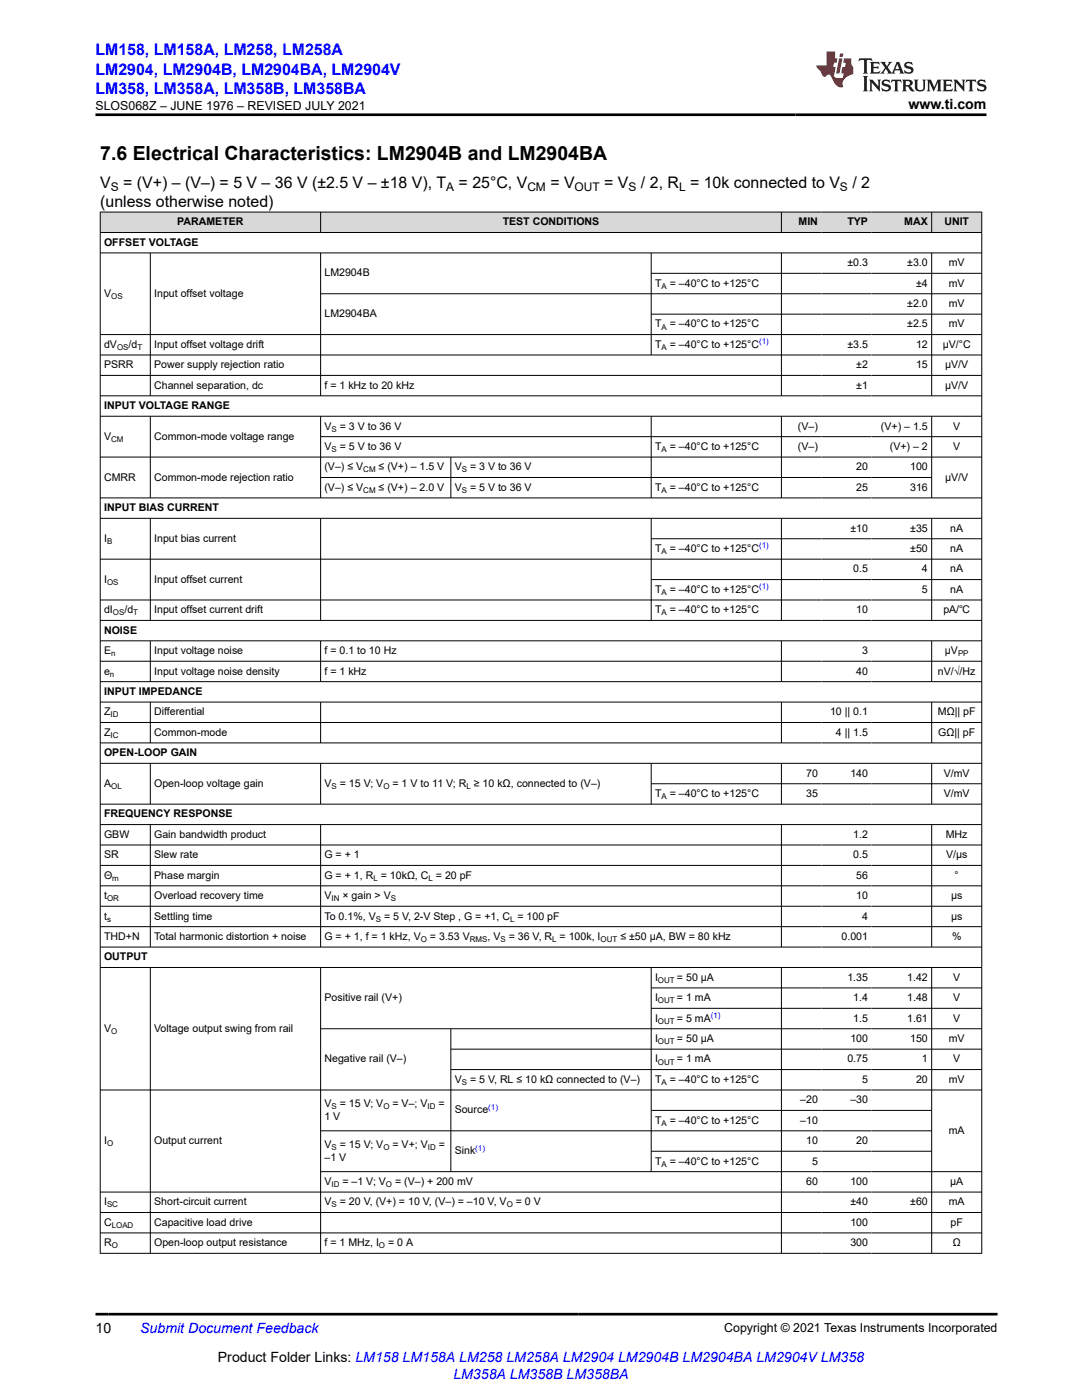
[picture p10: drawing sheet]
<svg xmlns="http://www.w3.org/2000/svg" width="216mm" height="279mm" viewBox="0 0 216 279" stroke-linecap="round" stroke-linejoin="round" font-family="sans-serif">
<defs><g id="words">
<text font-size="3.9" x="20" y="32">7.6 Electrical Characteristics: LM2904B and LM2904BA</text>
<g font-size="3.2" fill="#00f">
<text x="19" y="11.1">LM158, LM158A, LM258, LM258A</text>
<text x="19" y="14.9">LM2904, LM2904B, LM2904BA, LM2904V</text>
<text x="19" y="18.7">LM358, LM358A, LM358B, LM358BA</text>
</g>
<g font-size="3.2">
<text x="20" y="41.3">(unless otherwise noted)</text>
<text x="20" y="37.5">V</text>
<text x="24.6" y="37.5">= (V+) – (V–) = 5 V – 36 V (±2.5 V – ±18 V), T</text>
<text x="91.5" y="37.5">= 25°C, V</text>
<text x="109.8" y="37.5">= V</text>
<text x="120.6" y="37.5">= V</text>
<text x="127.9" y="37.5">/ 2, R = 10k connected to V</text>
<text x="170.1" y="37.5">/ 2</text>
</g>
<g font-size="2.8">
<text x="181.3" y="21.8">www.ti.com</text>
<text x="19" y="266.1">10</text>
<text x="43.5" y="271.7">Product Folder Links: LM158 LM158A LM258 LM258A LM2904 LM2904B LM2904BA LM2904V LM358</text>
</g>
<g font-size="2.8" fill="#00f">
<text x="28" y="266.1">Submit Document Feedback</text>
<text x="90.5" y="275.1">LM358A LM358B LM358BA</text>
</g>
<g font-size="2.5">
<text x="19.1" y="21.9">SLOS068Z – JUNE 1976 – REVISED JULY 2021</text>
<text x="144.5" y="265.8">Copyright © 2021 Texas Instruments Incorporated</text>
</g>
<g font-size="2.4">
<text x="22.1" y="38.1">S</text>
<text x="89" y="38.1">A</text>
<text x="105.2" y="38.1">CM</text>
<text x="114.7" y="38.1">OUT</text>
<text x="125.4" y="38.1">S</text>
<text x="135.5" y="38.1">L</text>
<text x="167.6" y="38.1">S</text>
</g>
<g font-size="2.1">
<text x="35.4" y="45">PARAMETER</text>
<text x="100.3" y="45">TEST CONDITIONS</text>
<text x="159.3" y="45">MIN</text>
<text x="169.1" y="45">TYP</text>
<text x="180.4" y="45">MAX</text>
<text x="188.4" y="45">UNIT</text>
<text x="20.8" y="49">OFFSET VOLTAGE</text>
<text x="169.1" y="53.1">±0.3</text>
<text x="181" y="53.1">±3.0</text>
<text x="189.3" y="53.1">mV</text>
<text x="20.8" y="59.2">V</text>
<text x="30.8" y="59.2">Input offset voltage</text>
<text x="64.7" y="55.2">LM2904B</text>
<text x="130.7" y="57.2">T</text>
<text x="133.6" y="57.2">= –40°C to +125°C</text>
<text x="182.8" y="57.2">±4</text>
<text x="189.3" y="57.2">mV</text>
<text x="64.7" y="63.3">LM2904BA</text>
<text x="130.7" y="65.3">T</text>
<text x="133.6" y="65.3">= –40°C to +125°C</text>
<text x="181" y="61.3">±2.0</text>
<text x="181" y="65.3">±2.5</text>
<text x="189.3" y="61.3">mV</text>
<text x="189.3" y="65.3">mV</text>
<text x="20.8" y="69.4">dV</text>
<text x="25.7" y="69.4">/d</text>
<text x="30.8" y="69.4">Input offset voltage drift</text>
<text x="130.7" y="69.4">T</text>
<text x="133.6" y="69.4">= –40°C to +125°C</text>
<text x="169.1" y="69.4">±3.5</text>
<text x="182.8" y="69.4">12</text>
<text x="188.1" y="69.4">µV/°C</text>
<text x="20.8" y="73.5">PSRR</text>
<text x="30.8" y="73.5">Power supply rejection ratio</text>
<text x="30.8" y="77.6">Channel separation, dc</text>
<text x="64.7" y="77.6">f = 1 kHz to 20 kHz</text>
<text x="170.9" y="73.5">±2</text>
<text x="170.9" y="77.6">±1</text>
<text x="182.8" y="73.5">15</text>
<text x="188.6" y="73.5">µV/V</text>
<text x="188.6" y="77.6">µV/V</text>
<text x="20.8" y="81.6">INPUT VOLTAGE RANGE</text>
<text x="20.8" y="87.8">V</text>
<text x="30.8" y="87.8">Common-mode voltage range</text>
<text x="64.7" y="85.7">V</text>
<text x="64.7" y="89.8">V</text>
<text x="67.8" y="85.7">= 3 V to 36 V</text>
<text x="67.8" y="89.8">= 5 V to 36 V</text>
<text x="130.7" y="89.8">T</text>
<text x="133.6" y="89.8">= –40°C to +125°C</text>
<text x="159.2" y="85.7">(V–)</text>
<text x="159.2" y="89.8">(V–)</text>
<text x="175.8" y="85.7">(V+) – 1.5</text>
<text x="177.6" y="89.8">(V+) – 2</text>
<text x="190.2" y="85.7">V</text>
<text x="190.2" y="89.8">V</text>
<text x="20.8" y="95.9">CMRR</text>
<text x="30.8" y="95.9">Common-mode rejection ratio</text>
<text x="64.7" y="93.9">(V–) ≤ V</text>
<text x="75.5" y="93.9">≤ (V+) – 1.5 V</text>
<text x="90.7" y="93.9">V</text>
<text x="93.8" y="93.9">= 3 V to 36 V</text>
<text x="170.9" y="93.9">20</text>
<text x="181.6" y="93.9">100</text>
<text x="188.6" y="95.9">µV/V</text>
<text x="64.7" y="97.9">(V–) ≤ V</text>
<text x="75.5" y="97.9">≤ (V+) – 2.0 V</text>
<text x="90.7" y="97.9">V</text>
<text x="93.8" y="97.9">= 5 V to 36 V</text>
<text x="130.7" y="97.9">T</text>
<text x="133.6" y="97.9">= –40°C to +125°C</text>
<text x="170.9" y="97.9">25</text>
<text x="181.6" y="97.9">316</text>
<text x="20.8" y="102">INPUT BIAS CURRENT</text>
<text x="169.7" y="106.1">±10</text>
<text x="181.6" y="106.1">±35</text>
<text x="189.6" y="106.1">nA</text>
<text x="20.8" y="108.1">I</text>
<text x="30.8" y="108.1">Input bias current</text>
<text x="130.7" y="110.2">T</text>
<text x="133.6" y="110.2">= –40°C to +125°C</text>
<text x="181.6" y="110.2">±50</text>
<text x="189.6" y="110.2">nA</text>
<text x="20.8" y="116.3">I</text>
<text x="30.8" y="116.3">Input offset current</text>
<text x="130.7" y="118.3">T</text>
<text x="133.6" y="118.3">= –40°C to +125°C</text>
<text x="170.3" y="114.2">0.5</text>
<text x="184" y="114.2">4</text>
<text x="184" y="118.3">5</text>
<text x="189.6" y="114.2">nA</text>
<text x="189.6" y="118.3">nA</text>
<text x="20.8" y="122.4">dI</text>
<text x="24.8" y="122.4">/d</text>
<text x="30.8" y="122.4">Input offset current drift</text>
<text x="130.7" y="122.4">T</text>
<text x="133.6" y="122.4">= –40°C to +125°C</text>
<text x="170.9" y="122.4">10</text>
<text x="188.2" y="122.4">pA/℃</text>
<text x="20.8" y="126.5">NOISE</text>
<text x="20.8" y="130.5">E</text>
<text x="30.8" y="130.5">Input voltage noise</text>
<text x="64.7" y="130.5">f = 0.1 to 10 Hz</text>
<text x="172" y="130.5">3</text>
<text x="188.5" y="130.5">µV</text>
<text x="20.8" y="134.6">e</text>
<text x="30.8" y="134.6">Input voltage noise density</text>
<text x="64.7" y="134.6">f = 1 kHz</text>
<text x="170.9" y="134.6">40</text>
<text x="187.1" y="134.6">nV/√/Hz</text>
<text x="20.8" y="138.7">INPUT IMPEDANCE</text>
<text x="20.8" y="142.8">Z</text>
<text x="30.8" y="142.8">Differential</text>
<text x="165.6" y="142.8">10 || 0.1</text>
<text x="187.2" y="142.8">MΩ|| pF</text>
<text x="20.8" y="146.8">Z</text>
<text x="30.8" y="146.8">Common-mode</text>
<text x="166.8" y="146.8">4 || 1.5</text>
<text x="187.2" y="146.8">GΩ|| pF</text>
<text x="20.8" y="150.9">OPEN-LOOP GAIN</text>
<text x="160.9" y="155">70</text>
<text x="169.7" y="155">140</text>
<text x="188.3" y="155">V/mV</text>
<text x="20.8" y="157">A</text>
<text x="30.8" y="157">Open-loop voltage gain</text>
<text x="64.7" y="157">V</text>
<text x="67.8" y="157">= 15 V; V</text>
<text x="78.3" y="157">= 1 V to 11 V; R ≥ 10 kΩ, connected to (V–)</text>
<text x="130.7" y="159.1">T</text>
<text x="133.6" y="159.1">= –40°C to +125°C</text>
<text x="160.9" y="159.1">35</text>
<text x="188.3" y="159.1">V/mV</text>
<text x="20.8" y="163.1">FREQUENCY RESPONSE</text>
<text x="20.8" y="167.2">GBW</text>
<text x="30.8" y="167.2">Gain bandwidth product</text>
<text x="170.3" y="167.2">1.2</text>
<text x="188.7" y="167.2">MHz</text>
<text x="20.8" y="171.3">SR</text>
<text x="30.8" y="171.3">Slew rate</text>
<text x="64.7" y="171.3">G = + 1</text>
<text x="170.3" y="171.3">0.5</text>
<text x="188.8" y="171.3">V/µs</text>
<text x="20.8" y="175.4">Θ</text>
<text x="20.8" y="179.4">t</text>
<text x="30.8" y="175.4">Phase margin</text>
<text x="30.8" y="179.4">Overload recovery time</text>
<text x="64.7" y="175.4">G = + 1, R = 10kΩ, C = 20 pF</text>
<text x="64.7" y="179.4">V</text>
<text x="68.3" y="179.4">× gain &gt; V</text>
<text x="170.9" y="175.4">56</text>
<text x="170.9" y="179.4">10</text>
<text x="189.8" y="179.4">µs</text>
<text x="190.5" y="175.4">°</text>
<text x="20.8" y="183.5">t</text>
<text x="30.8" y="183.5">Settling time</text>
<text x="64.7" y="183.5">To 0.1%, V</text>
<text x="76.6" y="183.5">= 5 V, 2-V Step , G = +1, C = 100 pF</text>
<text x="172" y="183.5">4</text>
<text x="189.8" y="183.5">µs</text>
<text x="20.8" y="187.6">THD+N</text>
<text x="20.8" y="191.7">OUTPUT</text>
<text x="30.8" y="187.6">Total harmonic distortion + noise</text>
<text x="64.7" y="187.6">G = + 1, f = 1 kHz, V</text>
<text x="85.8" y="187.6">= 3.53 V</text>
<text x="97.3" y="187.6">, V</text>
<text x="101.5" y="187.6">= 36 V, R = 100k, I</text>
<text x="123.8" y="187.6">≤ ±50 µA, BW = 80 kHz</text>
<text x="167.9" y="187.6">0.001</text>
<text x="190" y="187.6">%</text>
<text x="130.7" y="195.7">I</text>
<text x="135.1" y="195.7">= 50 µA</text>
<text x="169.1" y="195.7">1.35</text>
<text x="181" y="195.7">1.42</text>
<text x="190.2" y="195.7">V</text>
<text x="64.7" y="199.8">Positive rail (V+)</text>
<text x="130.7" y="199.8">I</text>
<text x="130.7" y="203.9">I</text>
<text x="135.1" y="199.8">= 1 mA</text>
<text x="135.1" y="203.9">= 5 mA</text>
<text x="170.3" y="199.8">1.4</text>
<text x="170.3" y="203.9">1.5</text>
<text x="181" y="199.8">1.48</text>
<text x="181" y="203.9">1.61</text>
<text x="190.2" y="199.8">V</text>
<text x="190.2" y="203.9">V</text>
<text x="20.8" y="205.9">V</text>
<text x="30.8" y="205.9">Voltage output swing from rail</text>
<text x="130.7" y="208">I</text>
<text x="135.1" y="208">= 50 µA</text>
<text x="169.7" y="208">100</text>
<text x="181.6" y="208">150</text>
<text x="189.3" y="208">mV</text>
<text x="64.7" y="212">Negative rail (V–)</text>
<text x="130.7" y="212">I</text>
<text x="135.1" y="212">= 1 mA</text>
<text x="169.1" y="212">0.75</text>
<text x="184" y="212">1</text>
<text x="190.2" y="212">V</text>
<text x="64.7" y="220.9">V</text>
<text x="67.8" y="220.9">= 15 V; V</text>
<text x="78.3" y="220.9">= V–; V</text>
<text x="87.5" y="220.9">=</text>
<text x="90.7" y="216.1">V</text>
<text x="93.8" y="216.1">= 5 V, RL ≤ 10 kΩ connected to (V–)</text>
<text x="130.7" y="216.1">T</text>
<text x="133.6" y="216.1">= –40°C to +125°C</text>
<text x="159.7" y="220.2">–20</text>
<text x="169.7" y="220.2">–30</text>
<text x="172" y="216.1">5</text>
<text x="182.8" y="216.1">20</text>
<text x="189.3" y="216.1">mV</text>
<text x="64.7" y="223.5">1 V</text>
<text x="90.7" y="222.2">Source</text>
<text x="130.7" y="224.3">T</text>
<text x="133.6" y="224.3">= –40°C to +125°C</text>
<text x="159.7" y="224.3">–10</text>
<text x="189.3" y="226.3">mA</text>
<text x="20.8" y="228.3">I</text>
<text x="30.8" y="228.3">Output current</text>
<text x="64.7" y="229.1">V</text>
<text x="64.7" y="231.6">–1 V</text>
<text x="67.8" y="229.1">= 15 V; V</text>
<text x="78.3" y="229.1">= V+; V</text>
<text x="87.5" y="229.1">=</text>
<text x="90.7" y="230.4">Sink</text>
<text x="130.7" y="232.4">T</text>
<text x="133.6" y="232.4">= –40°C to +125°C</text>
<text x="160.9" y="228.3">10</text>
<text x="162" y="232.4">5</text>
<text x="170.9" y="228.3">20</text>
<text x="64.7" y="236.5">V</text>
<text x="68.3" y="236.5">= –1 V; V</text>
<text x="78.8" y="236.5">= (V–) + 200 mV</text>
<text x="160.9" y="236.5">60</text>
<text x="169.7" y="236.5">100</text>
<text x="189.6" y="236.5">μA</text>
<text x="20.8" y="240.6">I</text>
<text x="20.8" y="244.6">C</text>
<text x="30.8" y="240.6">Short-circuit current</text>
<text x="30.8" y="244.6">Capacitive load drive</text>
<text x="64.7" y="240.6">V</text>
<text x="67.8" y="240.6">= 20 V, (V+) = 10 V, (V–) = –10 V, V</text>
<text x="102.9" y="240.6">= 0 V</text>
<text x="169.7" y="244.6">100</text>
<text x="169.7" y="240.6">±40</text>
<text x="181.6" y="240.6">±60</text>
<text x="189.3" y="240.6">mA</text>
<text x="189.7" y="244.6">pF</text>
<text x="20.8" y="248.7">R</text>
<text x="30.8" y="248.7">Open-loop output resistance</text>
<text x="64.7" y="248.7">f = 1 MHz, I</text>
<text x="77.4" y="248.7">= 0 A</text>
<text x="169.7" y="248.7">300</text>
<text x="190.1" y="248.7">Ω</text>
</g>
<g font-size="1.6">
<text x="22.2" y="59.7">OS</text>
<text x="132" y="57.6">A</text>
<text x="132" y="65.8">A</text>
<text x="23.4" y="69.8">OS</text>
<text x="27.4" y="69.8">T</text>
<text x="132" y="69.8">A</text>
<text x="22.2" y="88.2">CM</text>
<text x="66.2" y="86.1">S</text>
<text x="66.2" y="90.2">S</text>
<text x="72.5" y="94.3">CM</text>
<text x="92.1" y="94.3">S</text>
<text x="132" y="90.2">A</text>
<text x="72.5" y="98.4">CM</text>
<text x="92.1" y="98.4">S</text>
<text x="132" y="98.4">A</text>
<text x="21.4" y="108.6">B</text>
<text x="132" y="110.6">A</text>
<text x="21.4" y="116.7">OS</text>
<text x="132" y="118.7">A</text>
<text x="22.5" y="122.8">OS</text>
<text x="26.6" y="122.8">T</text>
<text x="132" y="122.8">A</text>
<text x="22.2" y="131">n</text>
<text x="191.2" y="131">PP</text>
<text x="21.9" y="135">n</text>
<text x="22.1" y="143.2">ID</text>
<text x="22.1" y="147.3">IC</text>
<text x="22.2" y="157.4">OL</text>
<text x="66.2" y="157.4">S</text>
<text x="76.5" y="157.4">O</text>
<text x="93.1" y="157.4">L</text>
<text x="132" y="159.5">A</text>
<text x="21.4" y="179.9">OR</text>
<text x="22.4" y="175.8">m</text>
<text x="66.2" y="179.9">IN</text>
<text x="74.5" y="175.8">L</text>
<text x="78" y="179.9">S</text>
<text x="85.5" y="175.8">L</text>
<text x="21.4" y="183.9">s</text>
<text x="75" y="183.9">S</text>
<text x="101.8" y="183.9">L</text>
<text x="84" y="188">O</text>
<text x="93.7" y="188">RMS</text>
<text x="99.9" y="188">S</text>
<text x="110.2" y="188">L</text>
<text x="119.8" y="188">OUT</text>
<text x="131.3" y="196.2">OUT</text>
<text x="131.3" y="200.2">OUT</text>
<text x="22.2" y="206.3">O</text>
<text x="131.3" y="204.3">OUT</text>
<text x="131.3" y="208.4">OUT</text>
<text x="131.3" y="212.5">OUT</text>
<text x="66.2" y="221.4">S</text>
<text x="76.5" y="221.4">O</text>
<text x="85.3" y="221.4">ID</text>
<text x="92.1" y="216.5">S</text>
<text x="132" y="216.5">A</text>
<text x="132" y="224.7">A</text>
<text x="21.4" y="228.8">O</text>
<text x="66.2" y="229.5">S</text>
<text x="76.5" y="229.5">O</text>
<text x="85.4" y="229.5">ID</text>
<text x="132" y="232.8">A</text>
<text x="66.2" y="236.9">ID</text>
<text x="77" y="236.9">O</text>
<text x="21.4" y="241">SC</text>
<text x="22.3" y="245">LOAD</text>
<text x="66.2" y="241">S</text>
<text x="101.1" y="241">O</text>
<text x="22.3" y="249.1">O</text>
<text x="75.6" y="249.1">O</text>
</g>
<g font-size="1.6" fill="#00f">
<text x="151.5" y="68.7">(1)</text>
<text x="151.5" y="109.5">(1)</text>
<text x="151.5" y="117.6">(1)</text>
<text x="141.9" y="203.2">(1)</text>
<text x="97.4" y="221.5">(1)</text>
<text x="94.8" y="229.7">(1)</text>
</g>
</g></defs>
<g fill="#d8d8d8">
<path d="M20 42.3h175.9v4.1h-175.9z" fill-rule="evenodd"/>
<path d="M20.1 42.4h43.8v3.9h-43.8z" fill-rule="evenodd"/>
<path d="M64 42.4h91.9v3.9h-91.9z" fill-rule="evenodd"/>
<path d="M156 42.4h7.9v3.9h-7.9z" fill-rule="evenodd"/>
<path d="M163.9 42.4h10v3.9h-10z" fill-rule="evenodd"/>
<path d="M173.9 42.4h11.9v3.9h-11.9z" fill-rule="evenodd"/>
<path d="M186 42.4h9.8v3.9h-9.8z" fill-rule="evenodd"/>
</g>
<g fill="none" stroke="#000" stroke-width=".2">
<path d="M19.9 42.3h176.1M19.9 46.4h176.1M19.9 50.5h176.1M20 42.3v207.9M30 50.5v28.6M64 42.3v4.2M64 50.5v28.6M129.9 50.5v20.4M129.9 54.5h66.1M155.9 42.3v4.2M155.9 50.5v28.6M185.9 42.3v4.2"/>
<path d="M185.9 50.5v28.6M195.9 42.3v207.9M196 58.6h-132M19.9 70.8h176.1M19.9 74.9h176.1M19.9 79h176.1M129.9 62.7h66.1M196 66.8h-176.1M19.9 83.1h176.1M19.9 91.2h176.1M19.9 99.4h176.1M30 83.1v16.3"/>
<path d="M64 83.1v16.3M64 87.1h132M64 95.3h122M90 91.2v8.2M129.9 83.1v16.3M155.9 83.1v16.3M185.9 83.1v16.3M19.9 103.4h176.1M30 103.4v20.5M64 103.4v20.5M129.9 103.4v20.5M129.9 107.5h66.1"/>
<path d="M129.9 115.7h66.1M155.9 103.4v20.5M185.9 103.4v20.5M196 111.6h-176.1M196 119.7h-176.1M19.9 123.8h176.1M19.9 127.9h176.1M19.9 132h176.1M19.9 136h176.1M30 127.9v8.2M64 127.9v8.2M155.9 127.9v8.2"/>
<path d="M185.9 127.9v8.2M19.9 140.1h176.1M19.9 144.2h176.1M19.9 148.3h176.1M19.9 152.3h176.1M30 140.1v8.2M30 152.3v8.2M64 140.1v8.2M64 152.3v8.2M129.9 152.3v8.2M129.9 156.4h66.1M155.9 140.1v8.2"/>
<path d="M155.9 152.3v8.2M185.9 140.1v8.2M185.9 152.3v8.2M19.9 164.6h176.1M19.9 168.6h176.1M19.9 172.7h176.1M19.9 176.8h176.1M30 164.6v24.5M64 164.6v24.5M155.9 164.6v24.5M185.9 164.6v24.5M196 160.5h-176.1"/>
<path d="M19.9 180.9h176.1M19.9 184.9h176.1M19.9 189h176.1M19.9 193.1h176.1M30 193.1v57.1M64 193.1v57.1M129.9 193.1v40.8M129.9 197.2h66.1M155.9 193.1v57.1M185.9 193.1v57.1M90 205.3v28.6M90 209.4h106"/>
<path d="M90 213.5h106M129.9 201.2h66.1M196 217.5h-176.1M196 205.3h-132M19.9 237.9h176.1M64 233.8h132M129.9 221.6h56.1M129.9 229.8h56.1M186 225.7h-122M19.9 242h176.1M19.9 246.1h176.1M19.9 250.1h176.1"/>
</g>
<path d="M171.5 11.6l-.2 .6 .5-.2h.6v.1v2.2l-.2 .4h1l-.2-.4v-2.2v-.1h.5l.5 .2-.1-.6zM173.6 12.4l.2 .3v1.6l-.2 .4h1.9l.1-.6a1.08 1.08 0 0 1-1.3 .2v-.7h.6l.4 .2v-.7l-.4 .2h-.6v-.5l.2-.2a1 1 0 0 1 1 .3l-.1-.5zM175.7 12.4l.9 1.1-1 1.2h.9l-.2-.2 .5-.8 .4 .8-.2 .2h1.6l-.2-.2 .2-.5h.9l.1 .5-.1 .2h.9l-.2-.4-.8-1.9h-.5l-.9 2.1-.9-1.1 .9-1h-.8l.2 .2-.4 .6-.4-.6 .2-.2zM179 12.8l.4 1h-.7zM180.7 12.5a.65 .65 0 0 0-.2 .7 .65 .65 0 0 0 .6 .5l.6 .1 .1 .3a.79 .79 0 0 1-.7 .4 .79 .79 0 0 1-.7-.5l.1 .7 .2-.1a.93 .93 0 0 0 1.1 0 .93 .93 0 0 0 .4-.9 1.46 1.46 0 0 0-1.2-.6l-.1-.3a1.09 1.09 0 0 1 1.2 .2l-.2-.6-.1 .1-.5-.2zM172.2 15.2l.2 .4v2.2l-.2 .4h1l-.2-.4v-2.2l.2-.4zM173.4 15.9l.2 .4v1.5l-.2 .4h.8l-.3-.4 .1-1.3 1.6 1.8v-2l.2-.4h-.7l.1 .2 .1 1.1-1.2-1.3zM176.2 16a.65 .65 0 0 0-.2 .8 .65 .65 0 0 0 .6 .4l.6 .2 .1 .2a.79 .79 0 0 1-.7 .4 .79 .79 0 0 1-.7-.5l.1 .7 .2-.1a.93 .93 0 0 0 1.1 .1 .93 .93 0 0 0 .4-1 1.46 1.46 0 0 0-1.2-.5l-.1-.4a1.09 1.09 0 0 1 1.2 .2l-.1-.6-.2 .1-.5-.1zM177.9 15.9l-.1 .6a.63 .63 0 0 1 .8-.3v1.6l-.3 .4h1l-.2-.4v-1.6a.66 .66 0 0 1 .8 .3l-.1-.6zM180 15.9l.2 .4v1.5l-.2 .4h1l-.2-.2-.1-.7h.5l.1 .2a.79 .79 0 0 0 1.2 .6l-1-.9a.61 .61 0 0 0 .6-.6 .61 .61 0 0 0-.5-.7zM180.8 16.2h.1a.47 .47 0 0 1 .5 .1 .47 .47 0 0 1 .1 .5l-.1 .1-.7 .1zM182.3 15.9l.2 .2a2.27 2.27 0 0 0 .4 2 1.04 1.04 0 0 0 1.7-.7v-1.3l.2-.2h-.8l.2 .4v1.1a.6 .6 0 0 1-.6 .6 .6 .6 0 0 1-.6-.6v-1.1l.3-.4zM184.9 15.9l.2 .4v1.5l-.2 .4h.8l-.3-.4v-1.4l.9 1.9 .9-1.9v1.4l-.3 .4h1l-.2-.4v-1.5l.2-.4h-.8l-.7 1.5-.6-1.5zM188.1 15.9l.2 .4v1.5l-.2 .4h1.9l.1-.6a1.09 1.09 0 0 1-1.3 .2v-.7h.6l.4 .2v-.6l-.4 .2h-.6v-.6l.2-.1a1.01 1.01 0 0 1 1 .3l-.1-.6zM190.2 15.9l.3 .4v1.5l-.3 .4h.8l-.2-.4v-1.3l1.6 1.8v-2l.2-.4h-.7l.2 .2v1.1l-1.2-1.3zM192.8 15.9l-.1 .6a.63 .63 0 0 1 .8-.3v1.6l-.3 .4h1l-.2-.4v-1.6a.66 .66 0 0 1 .8 .3l-.1-.6zM195.2 16a.65 .65 0 0 0-.2 .8 .65 .65 0 0 0 .6 .4l.6 .2 .2 .2a.79 .79 0 0 1-.7 .4 .79 .79 0 0 1-.7-.5l.1 .7 .2-.1a.93 .93 0 0 0 1 .1 .93 .93 0 0 0 .5-1 1.46 1.46 0 0 0-1.3-.5v-.4a1.09 1.09 0 0 1 1.2 .2l-.2-.6-.2 .1-.5-.1z" fill="#231f20"/>
<path d="M164.9 10.3v2.7h-2l.1 .4 .8 1a.95 .95 0 0 0 1 .9 .59 .59 0 0 1 .5-.4 .59 .59 0 0 1 .5 .3l.4 .8a1.59 1.59 0 0 0 2.1 1.4 1.61 1.61 0 0 1 1-2.3l1-.3-.1-1.5a1.59 1.59 0 0 1-.3-1.7h-1.5l-.2 .9h.6l-.2 .9h-.5l-.2 .9v.3l.4 .1-.1 .9h-.7a.73 .73 0 0 1-1-.7l.3-1.5h-.5l.1-.9h.5l.2-.9h-.5v-1.3zM167.4 11.6l-.6 3.1h.7l.6-3.1zM167.6 10.7l-.1 .6h.7l.1-.6z" fill="#ed1c24"/>
<path d="M19 22.9h177.8M19 262.3h180" fill="none" stroke="#000" stroke-width=".53"/>
<use href="#words"/>
</svg>
